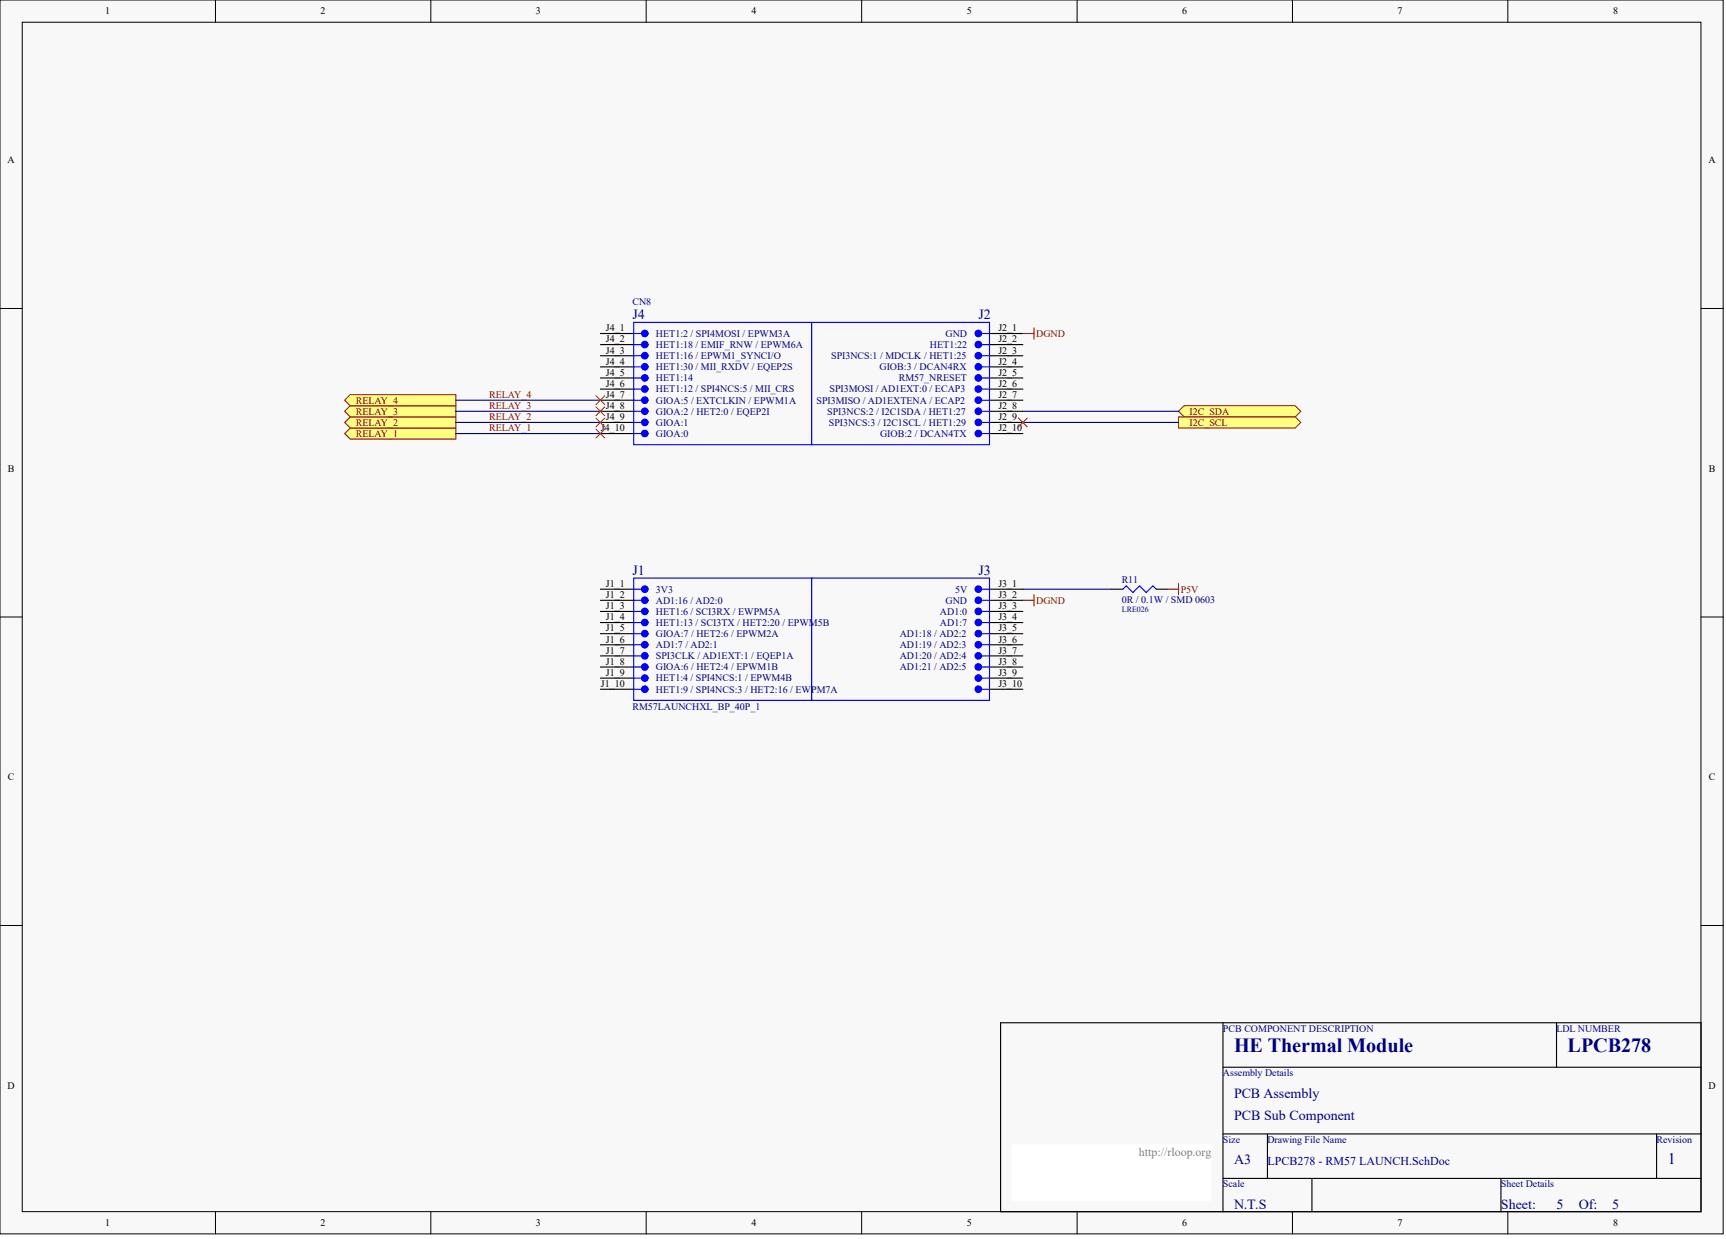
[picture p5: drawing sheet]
<svg xmlns="http://www.w3.org/2000/svg" width="656mm" height="471mm" viewBox="0 0 656 471" stroke-linecap="round" stroke-linejoin="round" font-family="sans-serif">
<defs><g id="words">
<g font-size="7.6" fill="#000080">
<text x="469.2" y="399.8">HE Thermal Module</text>
<text x="596" y="399.8">LPCB278</text>
</g>
<text font-size="6.1" fill="#000080" x="634" y="442.4">1</text>
<g font-size="5.3" fill="#000080">
<text x="240.4" y="121.4">J4</text>
<text x="371.9" y="121.4">J2</text>
<text x="240.4" y="218.6">J1</text>
<text x="371.9" y="218.6">J3</text>
<text x="469.2" y="417.2">PCB Assembly</text>
<text x="469.2" y="425.7">PCB Sub Component</text>
<text x="469.2" y="442.6">A3</text>
<text x="469.2" y="459.5">N.T.S</text>
<text x="570.6" y="459.5">Sheet:</text>
<text x="591.7" y="459.5">5</text>
<text x="600.2" y="459.5">Of:</text>
<text x="612.9" y="459.5">5</text>
</g>
<text font-size="4.6" fill="#808080" x="432.9" y="439.3">http://rloop.org</text>
<text font-size="4.6" fill="#000080" x="481.8" y="442.7">LPCB278 - RM57 LAUNCH.SchDoc</text>
<g font-size="3.8">
<text x="40" y="5.5">1</text>
<text x="121.9" y="5.5">2</text>
<text x="203.8" y="5.5">3</text>
<text x="285.7" y="5.5">4</text>
<text x="367.6" y="5.5">5</text>
<text x="449.5" y="5.5">6</text>
<text x="531.3" y="5.5">7</text>
<text x="613.3" y="5.5">8</text>
<text x="2.8" y="62">A</text>
<text x="649.5" y="62">A</text>
<text x="230.3" y="125.9">J4_1</text>
<text x="379.6" y="125.9">J2_1</text>
<text x="230.3" y="130.2">J4_2</text>
<text x="379.6" y="130.2">J2_2</text>
<text x="230.3" y="134.4">J4_3</text>
<text x="379.6" y="134.4">J2_3</text>
<text x="230.3" y="138.6">J4_4</text>
<text x="230.3" y="142.8">J4_5</text>
<text x="379.6" y="138.6">J2_4</text>
<text x="379.6" y="142.8">J2_5</text>
<text x="230.3" y="147.1">J4_6</text>
<text x="379.6" y="147.1">J2_6</text>
<text x="230.3" y="151.3">J4_7</text>
<text x="230.3" y="155.5">J4_8</text>
<text x="379.6" y="151.3">J2_7</text>
<text x="379.6" y="155.5">J2_8</text>
<text x="230.3" y="159.7">J4_9</text>
<text x="379.6" y="159.7">J2_9</text>
<text x="228.4" y="164">J4_10</text>
<text x="379.6" y="164">J2_10</text>
<text x="3" y="179.3">B</text>
<text x="649.6" y="179.3">B</text>
<text x="230.3" y="223.1">J1_1</text>
<text x="230.3" y="227.3">J1_2</text>
<text x="379.6" y="223.1">J3_1</text>
<text x="379.6" y="227.3">J3_2</text>
<text x="230.3" y="231.6">J1_3</text>
<text x="379.6" y="231.6">J3_3</text>
<text x="230.3" y="235.8">J1_4</text>
<text x="379.6" y="235.8">J3_4</text>
<text x="230.3" y="240">J1_5</text>
<text x="230.3" y="244.2">J1_6</text>
<text x="379.6" y="240">J3_5</text>
<text x="379.6" y="244.2">J3_6</text>
<text x="230.3" y="248.5">J1_7</text>
<text x="379.6" y="248.5">J3_7</text>
<text x="230.3" y="252.7">J1_8</text>
<text x="230.3" y="256.9">J1_9</text>
<text x="379.6" y="252.7">J3_8</text>
<text x="379.6" y="256.9">J3_9</text>
<text x="228.4" y="261.1">J1_10</text>
<text x="379.6" y="261.1">J3_10</text>
<text x="3" y="296.6">C</text>
<text x="649.6" y="296.6">C</text>
<text x="2.8" y="413.8">D</text>
<text x="649.5" y="413.8">D</text>
<text x="40" y="466.1">1</text>
<text x="121.9" y="466.1">2</text>
<text x="203.8" y="466.1">3</text>
<text x="285.7" y="466.1">4</text>
<text x="367.6" y="466.1">5</text>
<text x="449.5" y="466.1">6</text>
<text x="531.3" y="466.1">7</text>
<text x="613.3" y="466.1">8</text>
</g>
<g font-size="3.8" fill="#000080">
<text x="240.4" y="115.8">CN8</text>
<text x="249.4" y="128">HET1:2 / SPI4MOSI / EPWM3A</text>
<text x="359.4" y="128">GND</text>
<text x="249.4" y="132.3">HET1:18 / EMIF_RNW / EPWM6A</text>
<text x="249.4" y="136.5">HET1:16 / EPWM1_SYNCI/O</text>
<text x="316" y="136.5">SPI3NCS:1 / MDCLK / HET1:25</text>
<text x="353.5" y="132.3">HET1:22</text>
<text x="249.4" y="140.7">HET1:30 / MII_RXDV / EQEP2S</text>
<text x="334.4" y="140.7">GIOB:3 / DCAN4RX</text>
<text x="249.4" y="144.9">HET1:14</text>
<text x="249.4" y="149.2">HET1:12 / SPI4NCS:5 / MII_CRS</text>
<text x="315.4" y="149.2">SPI3MOSI / AD1EXT:0 / ECAP3</text>
<text x="341.6" y="144.9">RM57_NRESET</text>
<text x="249.4" y="153.4">GIOA:5 / EXTCLKIN / EPWM1A</text>
<text x="310.5" y="153.4">SPI3MISO / AD1EXTENA / ECAP2</text>
<text x="249.4" y="157.6">GIOA:2 / HET2:0 / EQEP2I</text>
<text x="249.4" y="161.8">GIOA:1</text>
<text x="314.5" y="157.6">SPI3NCS:2 / I2C1SDA / HET1:27</text>
<text x="315.1" y="161.8">SPI3NCS:3 / I2C1SCL / HET1:29</text>
<text x="249.4" y="166.1">GIOA:0</text>
<text x="334.6" y="166.1">GIOB:2 / DCAN4TX</text>
<text x="426.5" y="221.4">R11</text>
<text x="249.4" y="225.2">3V3</text>
<text x="363.1" y="225.2">5V</text>
<text x="249.4" y="229.5">AD1:16 / AD2:0</text>
<text x="249.4" y="233.7">HET1:6 / SCI3RX / EWPM5A</text>
<text x="357.3" y="233.7">AD1:0</text>
<text x="359.4" y="229.5">GND</text>
<text x="426.5" y="229">0R / 0.1W / SMD 0603</text>
<text x="249.4" y="237.9">HET1:13 / SCI3TX / HET2:20 / EPWM5B</text>
<text x="357.3" y="237.9">AD1:7</text>
<text x="249.4" y="242.1">GIOA:7 / HET2:6 / EPWM2A</text>
<text x="342.1" y="242.1">AD1:18 / AD2:2</text>
<text x="249.4" y="246.4">AD1:7 / AD2:1</text>
<text x="249.4" y="250.6">SPI3CLK / AD1EXT:1 / EQEP1A</text>
<text x="342.1" y="246.4">AD1:19 / AD2:3</text>
<text x="342.1" y="250.6">AD1:20 / AD2:4</text>
<text x="249.4" y="254.8">GIOA:6 / HET2:4 / EPWM1B</text>
<text x="342.1" y="254.8">AD1:21 / AD2:5</text>
<text x="249.4" y="259">HET1:4 / SPI4NCS:1 / EPWM4B</text>
<text x="249.4" y="263.3">HET1:9 / SPI4NCS:3 / HET2:16 / EWPM7A</text>
<text x="240.4" y="270">RM57LAUNCHXL_BP_40P_1</text>
<text x="464.9" y="392.1">PCB COMPONENT DESCRIPTION</text>
<text x="591.7" y="392.1">LDL NUMBER</text>
<text x="464.9" y="409">Assembly Details</text>
<text x="464.9" y="434.4">Size</text>
<text x="481.8" y="434.4">Drawing File Name</text>
<text x="629.8" y="434.4">Revision</text>
<text x="464.9" y="451.3">Scale</text>
<text x="570.6" y="451.3">Sheet Details</text>
</g>
<g font-size="3.8" fill="#800000">
<text x="393.9" y="128">DGND</text>
<text x="135.3" y="153.4">RELAY_4</text>
<text x="186" y="155.5">RELAY_3</text>
<text x="186" y="151.3">RELAY_4</text>
<text x="135.3" y="161.8">RELAY_2</text>
<text x="135.3" y="157.6">RELAY_3</text>
<text x="186" y="159.7">RELAY_2</text>
<text x="452.3" y="157.6">I2C_SDA</text>
<text x="452.3" y="161.8">I2C_SCL</text>
<text x="135.3" y="166.1">RELAY_1</text>
<text x="186" y="164">RELAY_1</text>
<text x="448.9" y="225.2">P5V</text>
<text x="393.9" y="229.5">DGND</text>
</g>
<text font-size="3" fill="#000080" x="426.5" y="232.6">LRE026</text>
</g></defs>
<g fill="#f8f8f8" stroke="#000" stroke-width=".38">
<path d="M0 0h655.1v469h-655.1z"/>
<path d="M8.5 8.5h638.1v452.1h-638.1z"/>
</g>
<g fill="none" stroke="#000" stroke-width=".38">
<path d="M81.9 0v8.5M163.8 0v8.5M245.7 0v8.5M327.6 0v8.5M409.5 0v8.5M491.4 0v8.5M573.2 0v8.5M0 117.3h8.5M646.7 117.3h8.4M0 234.5h8.5M646.7 234.5h8.4M0 351.8h8.5"/>
<path d="M646.7 351.8h8.4M81.9 460.6v8.5M163.8 460.6v8.5M245.7 460.6v8.5M327.6 460.6v8.5M409.5 460.6v8.5M491.4 460.6v8.5M573.2 460.6v8.5"/>
</g>
<g fill="none" stroke="#000" stroke-width=".42">
<path d="M228.2 126.8h12.7M228.2 131h12.7M228.2 135.2h12.7M228.2 139.4h12.7M376.2 126.8h12.7M376.2 131h12.7M376.2 135.2h12.7M376.2 139.4h12.7M228.2 143.7h12.7M228.2 147.9h12.7M228.2 152.1h12.7M228.2 156.4h12.7"/>
<path d="M376.2 143.7h12.7M376.2 147.9h12.7M376.2 152.1h12.7M376.2 156.4h12.7M228.2 160.6h12.7M228.2 164.8h12.7M376.2 160.6h12.7M376.2 164.8h12.7M228.2 224h12.7M228.2 228.2h12.7M228.2 232.4h12.7M228.2 236.6h12.7"/>
<path d="M376.2 224h12.7M376.2 228.2h12.7M376.2 232.4h12.7M376.2 236.6h12.7M228.2 240.9h12.7M228.2 245.1h12.7M228.2 249.3h12.7M228.2 253.5h12.7M228.2 257.8h12.7M376.2 240.9h12.7M376.2 245.1h12.7M376.2 249.3h12.7"/>
<path d="M376.2 253.5h12.7M376.2 257.8h12.7M228.2 262h12.7M376.2 262h12.7M380.4 388.8h266.3v71.8h-266.3zM464.9 388.8v71.8M591.7 388.8v16.9M464.9 405.7h181.8M464.9 431h181.8M481.8 431v16.9M629.8 431v16.9M464.9 447.9h181.8"/>
<path d="M498.7 447.9v12.7M570.6 447.9v12.7"/>
</g>
<path d="M384.6 435.2h76.1v21.1h-76.1z" fill="#fff" stroke="#fff" stroke-width=".38"/>
<g fill="none" stroke="#00f" stroke-width=".42">
<path d="M240.9 122.5h67.6v46.5h-67.6zM240.9 126.8h3M240.9 131h3M240.9 135.2h3M240.9 139.4h3M308.5 122.5h67.7v46.5h-67.7zM373.2 126.8h3M373.2 131h3M373.2 135.2h3M373.2 139.4h3M240.9 143.7h3M240.9 147.9h3"/>
<path d="M240.9 152.1h3M240.9 156.4h3M373.2 143.7h3M373.2 147.9h3M373.2 152.1h3M373.2 156.4h3M240.9 160.6h3M240.9 164.8h3M373.2 160.6h3M373.2 164.8h3M240.9 219.7h67.6v46.5h-67.6zM308.5 219.7h67.7v46.5h-67.7z"/>
<path d="M240.9 224h3M240.9 228.2h3M240.9 232.4h3M240.9 236.6h3M373.2 224h3M373.2 228.2h3M373.2 232.4h3M373.2 236.6h3M240.9 240.9h3M240.9 245.1h3M240.9 249.3h3M240.9 253.5h3"/>
<path d="M240.9 257.8h3M373.2 240.9h3M373.2 245.1h3M373.2 249.3h3M373.2 253.5h3M373.2 257.8h3M240.9 262h3M373.2 262h3"/>
</g>
<g fill="#00f" stroke="#00f" stroke-width=".42">
<circle cx="371.9" cy="126.8" r="1.25"/>
<circle cx="371.9" cy="131" r="1.25"/>
<circle cx="371.9" cy="135.2" r="1.25"/>
<circle cx="371.9" cy="139.4" r="1.25"/>
<circle cx="371.9" cy="143.7" r="1.25"/>
<circle cx="371.9" cy="147.9" r="1.25"/>
<circle cx="371.9" cy="152.1" r="1.25"/>
<circle cx="371.9" cy="156.3" r="1.25"/>
<circle cx="371.9" cy="160.6" r="1.25"/>
<circle cx="371.9" cy="164.8" r="1.25"/>
<circle cx="245.1" cy="126.8" r="1.25"/>
<circle cx="245.1" cy="131" r="1.25"/>
<circle cx="245.1" cy="135.2" r="1.25"/>
<circle cx="245.1" cy="139.4" r="1.25"/>
<circle cx="245.1" cy="143.7" r="1.25"/>
<circle cx="245.1" cy="147.9" r="1.25"/>
<circle cx="245.1" cy="152.1" r="1.25"/>
<circle cx="245.1" cy="156.3" r="1.25"/>
<circle cx="245.1" cy="160.6" r="1.25"/>
<circle cx="245.1" cy="164.8" r="1.25"/>
<circle cx="371.9" cy="223.9" r="1.25"/>
<circle cx="371.9" cy="228.2" r="1.25"/>
<circle cx="371.9" cy="232.4" r="1.25"/>
<circle cx="371.9" cy="236.6" r="1.25"/>
<circle cx="371.9" cy="240.8" r="1.25"/>
<circle cx="371.9" cy="245.1" r="1.25"/>
<circle cx="371.9" cy="249.3" r="1.25"/>
<circle cx="371.9" cy="253.5" r="1.25"/>
<circle cx="371.9" cy="257.7" r="1.25"/>
<circle cx="371.9" cy="262" r="1.25"/>
<circle cx="245.1" cy="223.9" r="1.25"/>
<circle cx="245.1" cy="228.2" r="1.25"/>
<circle cx="245.1" cy="232.4" r="1.25"/>
<circle cx="245.1" cy="236.6" r="1.25"/>
<circle cx="245.1" cy="240.8" r="1.25"/>
<circle cx="245.1" cy="245.1" r="1.25"/>
<circle cx="245.1" cy="249.3" r="1.25"/>
<circle cx="245.1" cy="253.5" r="1.25"/>
<circle cx="245.1" cy="257.7" r="1.25"/>
<circle cx="245.1" cy="262" r="1.25"/>
</g>
<g fill="#ffff80" stroke="#800000" stroke-width=".38">
<path d="M448 156.4l2.1-2.2h42.3l2.1 2.2-2.1 2.1h-42.3z" fill-rule="evenodd"/>
<path d="M448 158.5h44.4l2.1 2.1-2.1 2.1h-44.4z" fill-rule="evenodd"/>
</g>
<path d="M388.9 156.4h59.1M388.9 160.6h59.1M388.9 224h33.8" fill="none" stroke="#000080" stroke-width=".42"/>
<path d="M388.9 126.8h4.2M393.1 124.7v4.2M388.9 228.2h4.2M393.1 226.1v4.2M443.8 224h4.2M448 221.8v4.3" fill="none" stroke="#800000" stroke-width=".42"/>
<path d="M422.7 224h4.2M439.6 224h4.2" fill="none" stroke="#000" stroke-width=".42"/>
<path d="M426.9 224l1.3-1.3 2.5 2.5 2.5-2.5 2.6 2.5 2.5-2.5 1.3 1.3" fill="none" stroke="#00f" stroke-width=".42"/>
<path d="M131 164.8l2.1-2.1h40.2v4.2h-40.2z" fill-rule="evenodd" fill="#ffff80" stroke="#800000" stroke-width=".38"/>
<path d="M173.3 164.8h54.9" fill="none" stroke="#000080" stroke-width=".42"/>
<path d="M131 160.6l2.1-2.1h40.2v4.2h-40.2z" fill-rule="evenodd" fill="#ffff80" stroke="#800000" stroke-width=".38"/>
<path d="M173.3 160.6h54.9" fill="none" stroke="#000080" stroke-width=".42"/>
<path d="M131 156.4l2.1-2.2h40.2v4.3h-40.2z" fill-rule="evenodd" fill="#ffff80" stroke="#800000" stroke-width=".38"/>
<path d="M173.3 156.4h54.9" fill="none" stroke="#000080" stroke-width=".42"/>
<path d="M131 152.1l2.1-2.1h40.2v4.2h-40.2z" fill-rule="evenodd" fill="#ffff80" stroke="#800000" stroke-width=".38"/>
<path d="M173.3 152.1h54.9" fill="none" stroke="#000080" stroke-width=".42"/>
<path d="M226.6 150.4l3.3 3.4M226.6 154.7l3.3 3.3M226.6 158.9l3.3 3.4M229.9 150.4l-3.3 3.4M229.9 154.7l-3.3 3.3M229.9 158.9l-3.3 3.4M387.2 158.9l3.3 3.4M390.5 158.9l-3.3 3.4M226.6 163.1l3.3 3.4M229.9 163.1l-3.3 3.4" fill="none" stroke="#f00" stroke-width=".38"/>
<use href="#words"/>
</svg>
